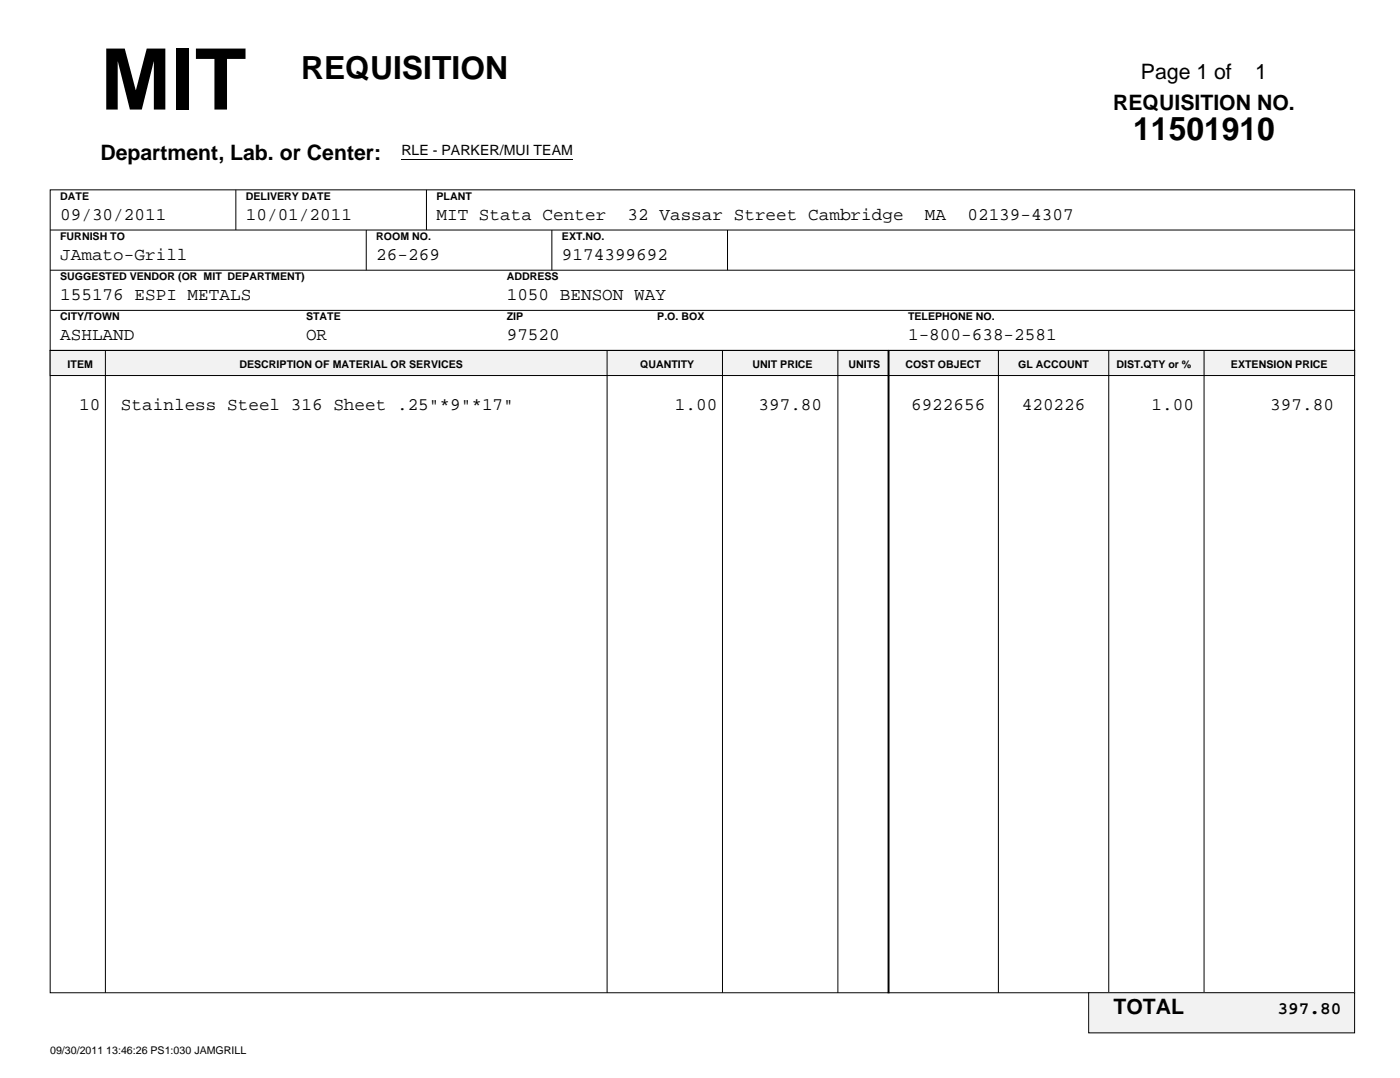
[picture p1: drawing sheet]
<svg xmlns="http://www.w3.org/2000/svg" width="279mm" height="215mm" viewBox="0 0 279 215" stroke-linecap="round" stroke-linejoin="round" font-family="sans-serif">
<defs><g id="words">
<text font-size="16.9" x="20" y="21.8">MIT</text>
<g font-size="6.3">
<text x="60" y="15.8">REQUISITION</text>
<text x="225.9" y="27.8">11501910</text>
</g>
<g font-size="4.2">
<text x="227.4" y="15.8">Page 1 of</text>
<text x="250.2" y="15.8">1</text>
<text x="221.9" y="21.8">REQUISITION NO.</text>
<text x="20" y="31.8">Department, Lab. or Center:</text>
<text x="221.9" y="202.1">TOTAL</text>
</g>
<g font-size="3.5">
<text x="12" y="43.8">09/30/2011</text>
<text x="49" y="43.8">10/01/2011</text>
<text x="87" y="43.8">MIT Stata Center</text>
<text x="125.1" y="43.8">32 Vassar Street Cambridge</text>
<text x="184.4" y="43.8">MA</text>
<text x="192.8" y="43.8">02139-4307</text>
<text x="12" y="51.8">JAmato-Grill</text>
<text x="75" y="51.8">26-269</text>
<text x="112" y="51.8">9174399692</text>
<text x="12" y="59.8">155176 ESPI METALS</text>
<text x="101" y="59.8">1050 BENSON WAY</text>
<text x="12" y="67.7">ASHLAND</text>
<text x="61" y="67.7">OR</text>
<text x="101" y="67.7">97520</text>
<text x="181" y="67.7">1-800-638-2581</text>
<text x="15.8" y="81.8">10</text>
<text x="24.1" y="81.8">Stainless Steel 316 Sheet .25&quot;*9&quot;*17&quot;</text>
<text x="134.5" y="81.8">1.00</text>
<text x="151.2" y="81.8">397.80</text>
<text x="181.6" y="81.8">6922656</text>
<text x="203.7" y="81.8">420226</text>
<text x="229.5" y="81.8">1.00</text>
<text x="253.2" y="81.8">397.80</text>
<text x="254.7" y="202.1">397.80</text>
</g>
<text font-size="2.8" x="80" y="30.8">RLE - PARKER/MUI TEAM</text>
<g font-size="2.1">
<text x="12" y="39.8">DATE</text>
<text x="49" y="39.8">DELIVERY DATE</text>
<text x="87" y="39.8">PLANT</text>
<text x="12" y="47.8">FURNISH TO</text>
<text x="75" y="47.8">ROOM NO.</text>
<text x="112" y="47.8">EXT.NO.</text>
<text x="12" y="55.8">SUGGESTED VENDOR (OR MIT DEPARTMENT)</text>
<text x="101" y="55.8">ADDRESS</text>
<text x="12" y="63.7">CITY/TOWN</text>
<text x="61" y="63.7">STATE</text>
<text x="101" y="63.7">ZIP</text>
<text x="131" y="63.7">P.O. BOX</text>
<text x="181" y="63.7">TELEPHONE NO.</text>
<text x="13.5" y="73.3">ITEM</text>
<text x="47.7" y="73.3">DESCRIPTION OF MATERIAL OR SERVICES</text>
<text x="127.6" y="73.3">QUANTITY</text>
<text x="150" y="73.3">UNIT PRICE</text>
<text x="169.1" y="73.3">UNITS</text>
<text x="180.5" y="73.3">COST OBJECT</text>
<text x="203" y="73.3">GL ACCOUNT</text>
<text x="222.5" y="73.3">DIST.QTY or %</text>
<text x="245.4" y="73.3">EXTENSION PRICE</text>
<text x="10" y="210.1">09/30/2011 13:46:26 PS1:030 JAMGRILL</text>
</g>
</g></defs>
<path d="M10 69.8h260v128.1h-260z" fill="none" stroke="#000" stroke-width=".2"/>
<path d="M10 69.8h260v5h-260z" fill="#f2f2f2"/>
<g fill="none" stroke="#000" stroke-width=".2">
<path d="M10 37.8h260v32h-260zM47 37.8v8zM85 37.8v8zM10 45.8h260zM10 53.9h260zM73 45.8v8.1zM110 45.8v8.1zM145 45.8v8.1zM10 69.8h260v5h-260zM10 61.9h260zM21 69.8v128.1zM121 69.8v128.1z"/>
<path d="M144 69.8v128.1zM167 69.8v128.1zM177 69.8h.2v128.1h-.2zM177.1 69.8v128.1M199 69.8v128.1zM221 69.8v128.1zM240 69.8v128.1z"/>
</g>
<path d="M217 197.8h53v8h-53z" fill="#f2f2f2"/>
<path d="M80 31.8h34.2M217 197.8h53v8h-53z" fill="none" stroke="#000" stroke-width=".2"/>
<use href="#words"/>
</svg>
